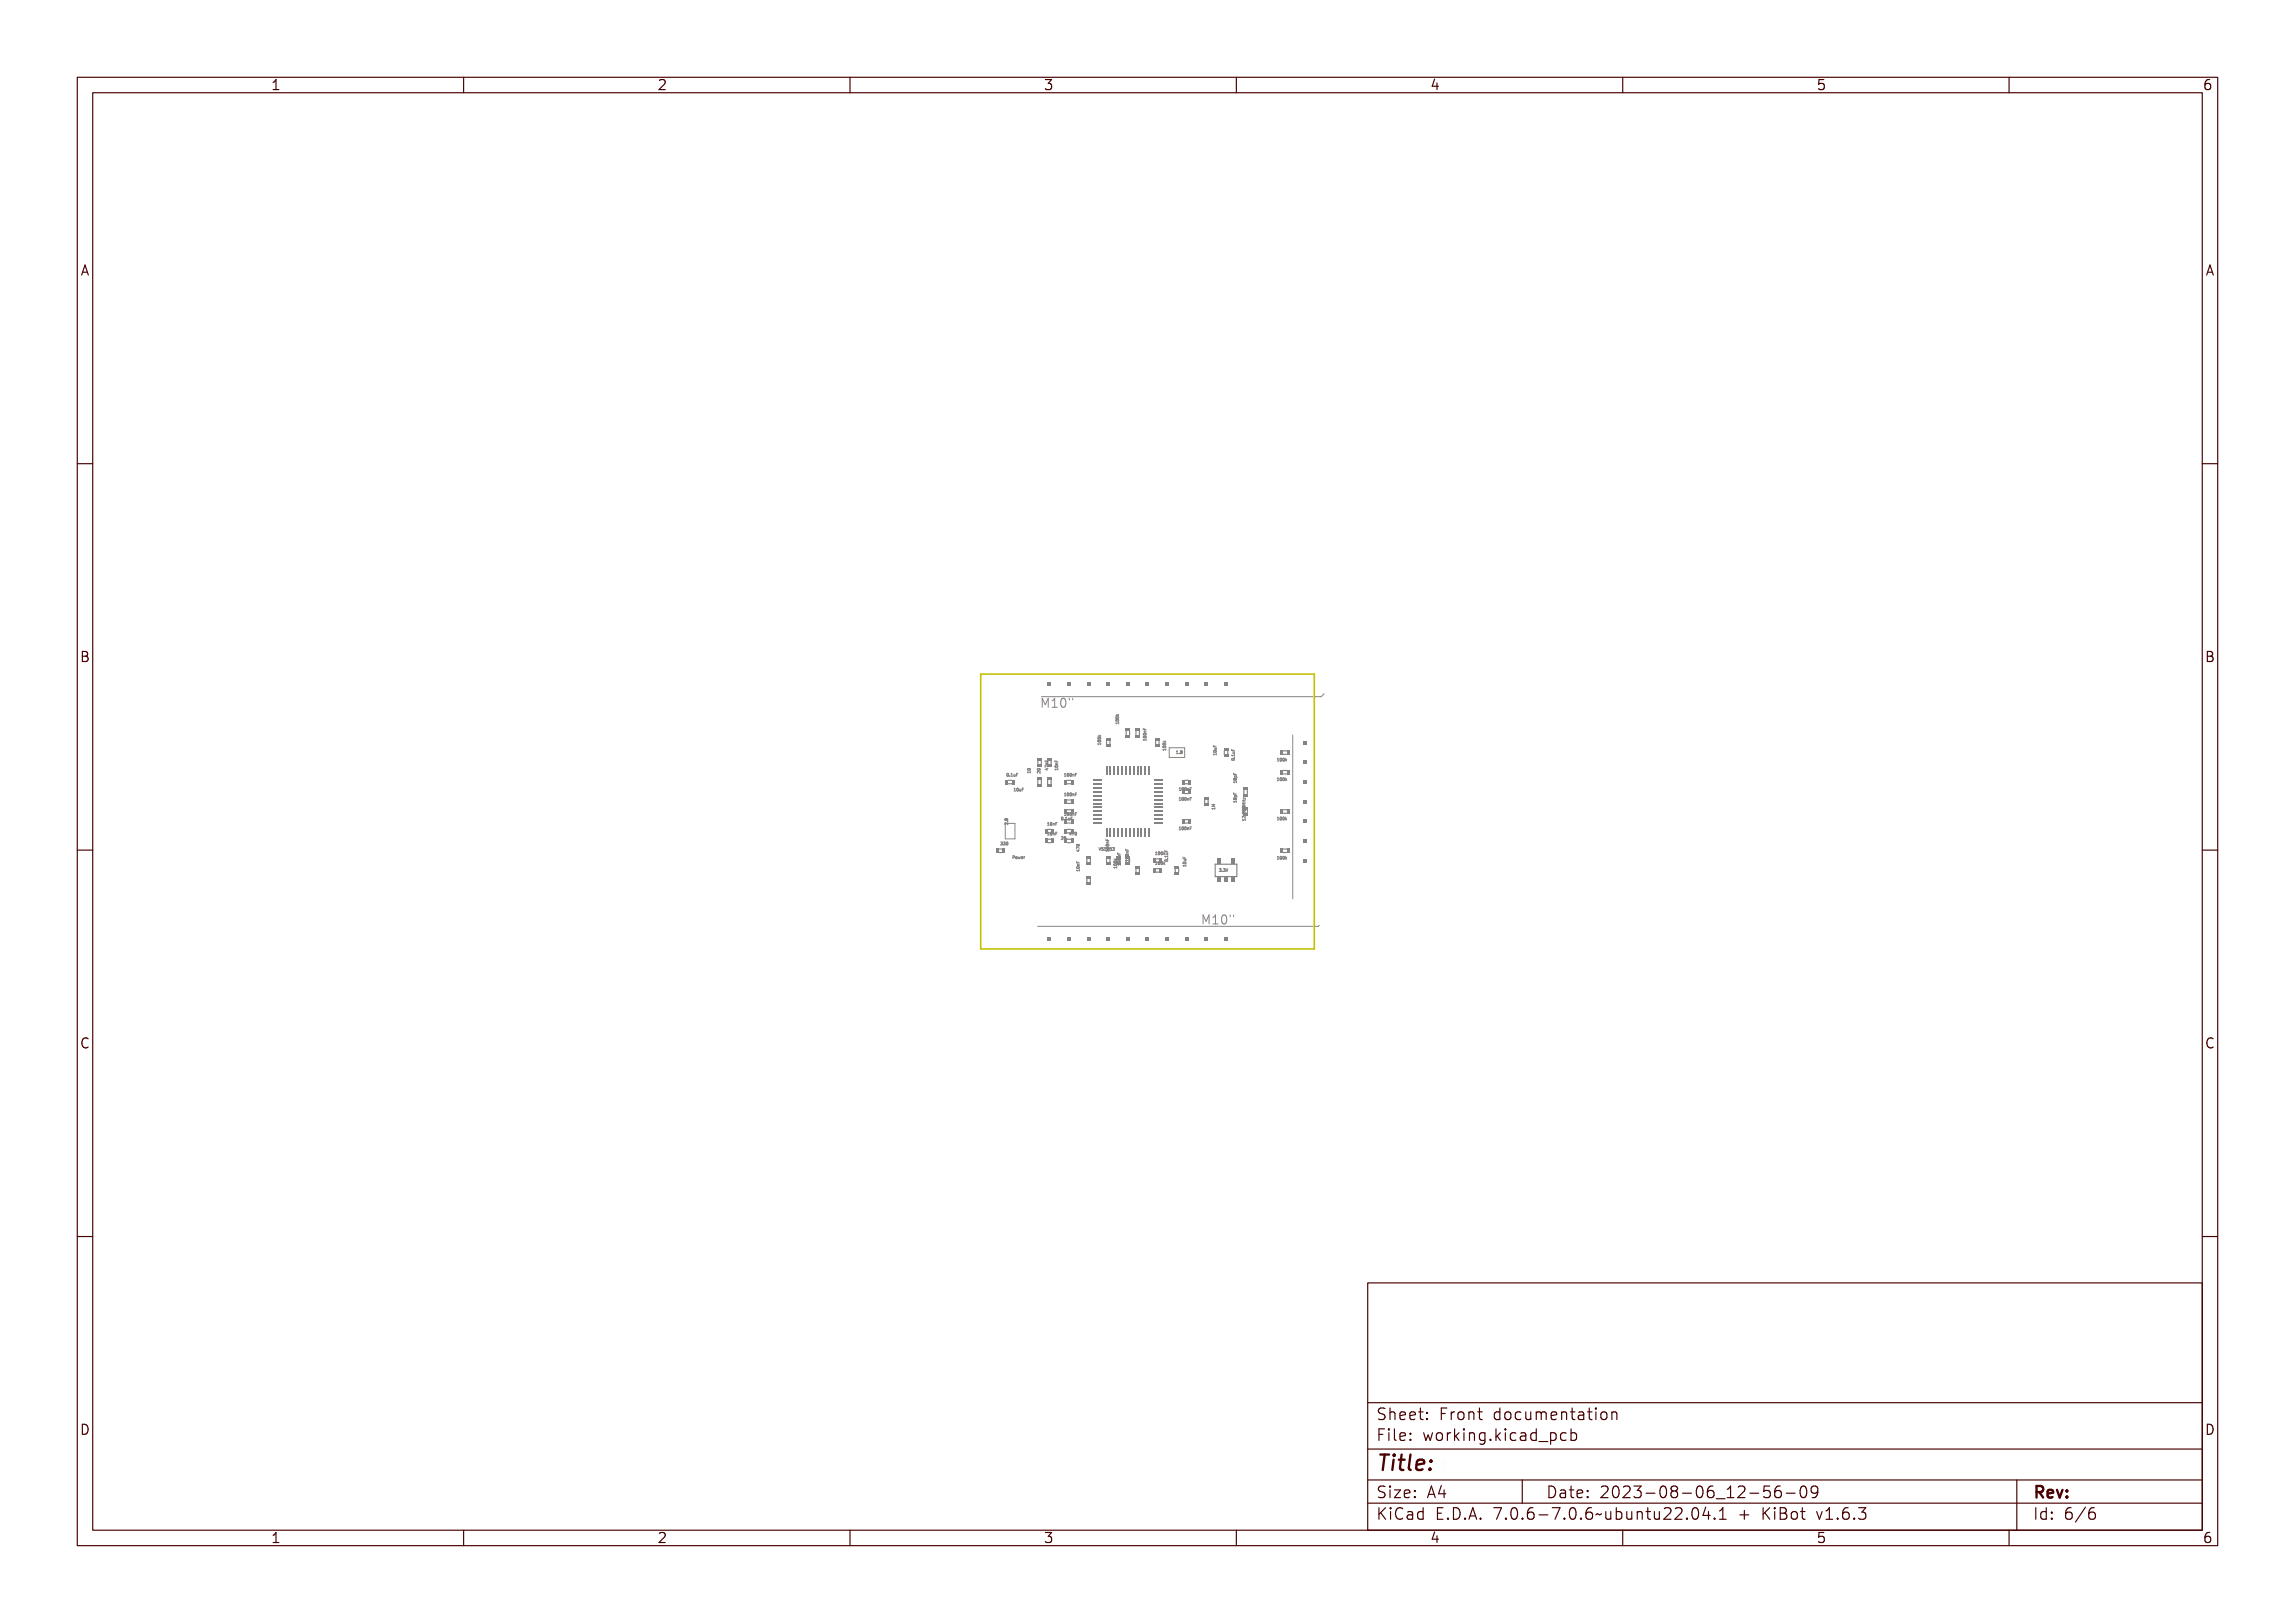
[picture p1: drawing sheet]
<svg xmlns="http://www.w3.org/2000/svg" width="297mm" height="210mm" viewBox="0 0 297 210" stroke-linecap="round" stroke-linejoin="round" font-family="sans-serif">
<defs><g id="words">
<text font-size="2.7" fill="#480000" x="178" y="190.3">Title:</text>
<g font-size="2" fill="#480000">
<text x="178" y="183.7">Sheet: Front documentation</text>
<text x="178" y="186.5">File: working.kicad_pcb</text>
<text x="178" y="193.9">Size: A4</text>
<text x="178" y="196.6">KiCad E.D.A. 7.0.6-7.0.6~ubuntu22.04.1 + KiBot v1.6.3</text>
<text x="200" y="193.9">Date: 2023-08-06_12-56-09</text>
<text x="263" y="196.6">Id: 6/6</text>
<text x="263" y="193.9">Rev:</text>
</g>
<g font-size="1.7" fill="#480000">
<text x="35" y="11.7">1</text>
<text x="85" y="11.7">2</text>
<text x="135" y="11.7">3</text>
<text x="185" y="11.7">4</text>
<text x="235" y="11.7">5</text>
<text x="285" y="11.7">6</text>
<text x="10.5" y="35.7">A</text>
<text x="285.5" y="35.7">A</text>
<text x="10.5" y="85.6">B</text>
<text x="285.5" y="85.6">B</text>
<text x="10.5" y="135.7">C</text>
<text x="285.5" y="135.7">C</text>
<text x="10.5" y="185.6">D</text>
<text x="285.5" y="185.6">D</text>
<text x="35" y="199.7">1</text>
<text x="85" y="199.7">2</text>
<text x="135" y="199.7">3</text>
<text x="185" y="199.7">4</text>
<text x="235" y="199.7">5</text>
<text x="285" y="199.7">6</text>
</g>
<g font-size="1.6" fill="#848484">
<text x="134.5" y="91.7">M10&quot;</text>
<text x="156.2" y="119.5">M10&quot;</text>
</g>
<g font-size=".5" fill="#848484">
<text x="144.8" y="93.8" transform="rotate(-90 144.8 93.8)">100k</text>
<text x="148.4" y="95.9" transform="rotate(-90 148.4 95.9)">100nF</text>
<text x="130.3" y="100.4">0.1uF</text>
<text x="133.4" y="100.1" transform="rotate(-90 133.4 100.1)">10</text>
<text x="134.7" y="100.1" transform="rotate(-90 134.7 100.1)">20</text>
<text x="135.7" y="99.7" transform="rotate(-90 135.7 99.7)">47nF</text>
<text x="136.9" y="99.7" transform="rotate(-90 136.9 99.7)">10nF</text>
<text x="137.9" y="100.4">100nF</text>
<text x="150.9" y="97.2" transform="rotate(-90 150.9 97.2)">100k</text>
<text x="152.2" y="97.5">1.8</text>
<text x="157.5" y="97.8" transform="rotate(-90 157.5 97.8)">10uF</text>
<text x="159.8" y="98.5" transform="rotate(-90 159.8 98.5)">0.1uF</text>
<text x="160.1" y="101.4" transform="rotate(-90 160.1 101.4)">18pF</text>
<text x="165.2" y="98.5">100k</text>
<text x="165.2" y="101.1">100k</text>
<text x="130.5" y="106.8" transform="rotate(-90 130.5 106.8)">2.8</text>
<text x="131.1" y="102.4">10uF</text>
<text x="135.7" y="106.8">10nF</text>
<text x="137.3" y="106.1">0.1uF</text>
<text x="137.9" y="103">100nF</text>
<text x="137.9" y="105.5">100nF</text>
<text x="152.5" y="107.4">100nF</text>
<text x="152.5" y="103.6">100nF</text>
<text x="152.5" y="102.3">100nF</text>
<text x="157.3" y="104.8" transform="rotate(-90 157.3 104.8)">1M</text>
<text x="160.1" y="103.9" transform="rotate(-90 160.1 103.9)">18pF</text>
<text x="161.2" y="106.3" transform="rotate(-90 161.2 106.3)">12.288MHz</text>
<text x="165.2" y="106.1">100k</text>
<text x="129.6" y="109.3">330</text>
<text x="131" y="111.2">Power</text>
<text x="135.7" y="108">10nF</text>
<text x="137.3" y="108.7">20</text>
<text x="138.5" y="108">470</text>
<text x="139.7" y="112.8" transform="rotate(-90 139.7 112.8)">10nF</text>
<text x="139.7" y="110.3" transform="rotate(-90 139.7 110.3)">470</text>
<text x="142.2" y="110.1">VS1053</text>
<text x="143.5" y="110.3" transform="rotate(-90 143.5 110.3)">100nF</text>
<text x="146.1" y="111.5" transform="rotate(-90 146.1 111.5)">100nF</text>
<text x="149.7" y="110.6">100k</text>
<text x="149.7" y="111.9">100k</text>
<text x="151.2" y="111.5" transform="rotate(-90 151.2 111.5)">0.1uF</text>
<text x="153.5" y="112.2" transform="rotate(-90 153.5 112.2)">10uF</text>
<text x="157.7" y="112.8">3.3V</text>
<text x="165.2" y="111.2">100k</text>
</g>
</g></defs>
<g fill="none" stroke="#848484" stroke-width=".13">
<path d="M134.6 90.5h.2l.2 .6 .2-.6h.2v1.2h-.1v-1l-.2 .6h-.2l-.2-.6v1h-.1zM135.3 99.5h.3l.1 .1h-.1l-.1 .1zM135.3 99.2l.4 .1-.3-.1-.1 .2zM135.3 98.6l.1 .1h.1v-.1v.1l.2 .1h-.4zM135.4 99.6h.1v.1zM135.4 98.9h.3l-.3 .1 .3 .1h-.3zM135.7 90.6l.4-.1v1h.2v.2h-.6v-.2h.2v-.8h-.2zM136.6 99.5h.3v.2v-.1h-.3v.1zM136.6 98.6v.1h.1l.1-.1v.1l.1 .1h-.3zM136.6 99.2a.17 .17 0 0 1 .2 0 .17 .17 0 0 1 .1 .2h-.3zM136.6 90.7a.39 .39 0 0 1 .5-.1 .39 .39 0 0 1 .1 .5 .41 .41 0 0 1-.3 .6 .41 .41 0 0 1-.4-.6zM136.6 99.3h.3h-.2z"/>
<path d="M136.7 98.9h.2l-.2 .1 .2 .1h-.2zM136.8 90.7l.1-.1a.62 .62 0 0 1 0 1 .62 .62 0 0 1-.1-.9zM137.6 90.5h.1v.5h-.1zM137.9 90.5h.1v.5h-.1zM138.8 90.4v.2M142.1 95.3h.4M142.1 95.5v.1M142.1 95.8v.1M142.1 95.9v.1M142.1 95.6h.1M142.1 96h.3h.1v.2l-.4-.1v.1zM142.1 95.7a.18 .18 0 0 1 .2 0 .18 .18 0 0 1 .1 .2h-.3z"/>
<path d="M142.1 95.4a.18 .18 0 0 1 .2 0 .18 .18 0 0 1 .1 .2h-.3zM142.1 95.8h.1M142.1 95.8h.3M142.1 96h.3M142.1 95.5h.1M142.1 95.5h.3M142.1 95.6h.3M142.1 95.8h.3h-.2zM142.1 95.5h.3h-.2zM142.2 95.1l.1 .1 .2-.2-.2 .2 .2 .1h-.4l.2-.1zM142.2 95.1l.1 .2M142.4 95.8h.1"/>
<path d="M142.4 95.5h.1M142.4 95.5v.1M142.4 95.8v.1M142.4 95.9v.1M142.4 95.6h.1M142.5 96.1v.3M142.5 96.3h-.4l.1 .1M142.5 95.1l-.2 .1M144.5 93.6h.3v-.1v.2v-.1h-.3v.1zM144.5 93.3a.17 .17 0 0 1 .2-.1 .17 .17 0 0 1 .1 .2h-.3zM144.5 93a.17 .17 0 0 1 .2-.1 .17 .17 0 0 1 .1 .2h-.3zM144.5 93.3h.3l-.2 .1z"/>
<path d="M144.5 93h.3l-.2 .1zM144.5 92.6l.1 .1 .2-.1-.1 .1 .1 .1h-.4h.3zM148 94.2v.2M148 95.7h.3h.1v.2l-.1-.1h-.2l-.1 .1zM148 94.5l.1 .1h.1v-.1v.1l.2 .1h-.4zM148 95.4a.17 .17 0 0 1 .2-.1 .17 .17 0 0 1 .1 .3h-.2zM148 95.1a.17 .17 0 0 1 .2-.1 .17 .17 0 0 1 .1 .3h-.2zM148.1 95.4l.2 .1h-.2zM148.1 95.1l.2 .1h-.2zM148.1 94.8h.3l-.3 .1 .3 .1h-.3zM150.6 97h.3v-.1v.2v-.1h-.3v.1zM150.6 96.7a.17 .17 0 0 1 .2-.1 .17 .17 0 0 1 .1 .2h-.3z"/>
<path d="M150.6 96.4a.17 .17 0 0 1 .2-.1 .17 .17 0 0 1 .1 .2h-.3zM150.6 96.7h.3l-.2 .1zM150.6 96.4h.3l-.2 .1zM150.6 96l.1 .1 .2-.1-.1 .2h.1h-.4h.3zM152.2 97.2l.2-.1v.4h-.2h.1v-.3zM152.6 97.4l.1 .1zM152.8 97.2h.2v.1a.1 .1 0 0 1 0 .2 .1 .1 0 0 1-.2 0 .11 .11 0 0 1 .1-.2zM157.1 97.6h.3l.1-.1v.2l-.1-.1h-.3v.1zM157.1 96.6v.2h.1l.1-.2v.2h.2h-.4zM157.1 97.3a.17 .17 0 0 1 .2-.1 .17 .17 0 0 1 .1 .2h-.3zM157.1 97.3h.3l-.2 .1zM157.2 96.9h.3v.2h-.3l.2-.1z"/>
<path d="M159.4 97.7h.4v-.1v.2v-.1h-.3v.1zM159.4 97l.1 .2h.1v-.2v.2h.2h-.4zM159.4 98.3a.17 .17 0 0 1 .3-.1 .17 .17 0 0 1 .1 .2h-.3zM159.5 98.3h.3l-.2 .1zM159.5 97.3h.3v.2h-.3l.3-.1zM159.7 98h.1zM165.3 98.2h.1v.3h.1h-.2v-.3zM165.6 98.2a.16 .16 0 0 1 .2 .2 .16 .16 0 0 1-.2 .1zM165.6 98.2l.1 .1v.2zM165.9 98.2a.16 .16 0 0 1 .2 .2 .16 .16 0 0 1-.2 .1zM165.9 98.2l.1 .1v.2zM166.2 98.2v.2l.2-.1-.1 .1 .1 .1-.2-.1v.1z"/>
<path d="M167.3 95.1v21.2M171.4 89.8l-.4 .3h-36.2M129.7 109h.2l-.1 .1a.11 .11 0 0 1 0 .2 .11 .11 0 0 1-.1 0l.1-.1-.1-.1 .1-.1zM130 109h.2l-.1 .1a.11 .11 0 0 1 0 .2 .11 .11 0 0 1-.1 0l.1-.1-.1-.1 .1-.1zM130.1 106.6l.1-.1 .2 .2 .1-.2v.2l-.3-.1-.1 .1zM130.1 106h.2a.1 .1 0 0 1 .1 0 .1 .1 0 0 1 0 .1 .1 .1 0 0 1-.1 0h-.2zM130.3 109a.16 .16 0 0 1 .2 .1 .16 .16 0 0 1-.2 .2zM130.4 109v.1v.2zM130.4 100.1a.16 .16 0 0 1 .2 .1 .16 .16 0 0 1-.2 .2zM130.4 106.3l.1 .1zM130.4 100.1l.1 .1v.2zM130.7 100.4h.1z"/>
<path d="M131 100.1h.1v.3h.1h-.2v-.3zM131 110.8h.1a.12 .12 0 0 1 .1 .1 .12 .12 0 0 1-.1 .1l-.1 .2zM131.1 110.8l.1 .1v.1h-.1zM131.2 102.1l.1-.1v.4h.1h-.2h.1v-.3zM131.3 100.2v.2l.2-.2v.2h-.2zM131.5 102.1v-.1a.16 .16 0 0 1 .2 .2 .16 .16 0 0 1-.2 .2zM131.5 102.1l.1 .1v.2zM131.6 100.1h.2h-.2v.1h.2l-.2 .1v.1zM131.6 110.9l.1 .2v-.1l.1 .1 .1-.2-.1 .3-.1-.2-.1 .2zM131.8 102.1l.1 .3 .1-.3v.3h-.2zM131.9 110.9h.2v.1h-.1l.1 .2a.15 .15 0 0 1-.2-.1 .15 .15 0 0 1 0-.2zM132 110.9l.1 .1z"/>
<path d="M132.1 102h.2l-.2 .1v.1h.2h-.2v.2zM132.3 110.9h.2l-.2 .1v.2zM135.6 108.1h.2M135.6 106.8h.2M135.6 107.8h.1M135.6 106.5h.1M135.7 107.7h.2v.3h-.2h.1v-.3zM135.7 106.4h.2v.3v.1h-.2l.1-.1v-.2zM136 107.7h.1a.16 .16 0 0 1 .1 .2 .16 .16 0 0 1-.2 .1zM136 106.5l.1-.1a.16 .16 0 0 1 .1 .2 .16 .16 0 0 1-.2 .1zM136.1 107.7l.1 .1-.1 .2zM136.1 106.5h.1l-.1 .2z"/>
<path d="M136.3 107.8h.2v.2l-.1-.2-.1 .2zM136.3 106.5h.2v.3l-.1-.3-.1 .3zM136.6 107.7h.3h-.2v.1h.1l-.1 .1v.1zM136.6 106.4h.3l-.2 .1v.1h.1h-.1v.2zM137.3 105.8h.1a.16 .16 0 0 1 .1 .2 .16 .16 0 0 1-.2 .1zM137.4 105.8l.1 .1-.1 .2zM137.7 106.1h.1M137.7 100.4h.3M137.7 103h.3M137.7 105.5h.3M137.8 100.1l-.1 .1M137.8 102.7h-.1"/>
<path d="M137.8 105.2l-.1 .1M137.9 105.8h.1v.3h.1h-.2h.1v-.3zM138 100.1h.1v.3h.1h-.2h.1v-.3zM138 102.6h.1v.3l.1 .1h-.2l.1-.1v-.3zM138 105.2l.1-.1v.4h.1h-.2h.1v-.3zM138.2 105.9l.1 .2 .1-.2v.2h-.2zM138.3 100.1a.16 .16 0 0 1 .2 .1 .16 .16 0 0 1-.2 .2zM138.3 102.6a.16 .16 0 0 1 .2 .2 .16 .16 0 0 1-.2 .1zM138.3 105.2v-.1a.16 .16 0 0 1 .2 .2 .16 .16 0 0 1-.2 .2zM138.3 100.1l.1 .1v.2zM138.3 102.6l.1 .1v.2zM138.3 105.2l.1 .1v.2z"/>
<path d="M138.5 105.8h.2h-.1v.1h.1l-.1 .1v.1zM138.6 100.1a.16 .16 0 0 1 .2 .1 .16 .16 0 0 1-.2 .2zM138.6 102.6a.16 .16 0 0 1 .2 .2 .16 .16 0 0 1-.2 .1zM138.6 105.2v-.1a.16 .16 0 0 1 .2 .2 .16 .16 0 0 1-.2 .2zM138.6 100.1l.1 .1v.2zM138.6 102.6l.1 .1v.2zM138.6 105.2l.1 .1v.2zM138.7 107.7l.1 .2-.1 .1h-.2zM138.7 107.7v.2h-.1zM138.9 107.7h.2l-.1 .3v-.3zM138.9 100.2h.2v.2l-.1-.2-.1 .2zM138.9 102.7h.2v.3l-.1-.3-.1 .3z"/>
<path d="M138.9 105.2l.2 .1v.2l-.1-.2-.1 .2zM139.2 100.1h.2h-.2v.1h.2l-.2 .1v.1zM139.2 102.6h.2h-.2v.1h.2l-.2 .1v.2zM139.2 105.1h.2l-.2 .1v.1h.2h-.2v.2zM139.2 107.7a.16 .16 0 0 1 .2 .2 .16 .16 0 0 1-.2 .1zM139.2 107.7l.1 .1v.2zM139.4 110h.2l.1 .1h-.1v.2zM139.4 109.7l.3 .2-.3-.1v.1zM139.4 112.6h.3v-.1v.2h-.3v.1zM139.4 111.6v.2h.1l.1-.1v.1l.1 .1h-.3zM139.4 109.5a.17 .17 0 0 1 .2-.1 .17 .17 0 0 1 .1 .2h-.3zM139.4 112.3a.17 .17 0 0 1 .2-.1 .17 .17 0 0 1 .1 .3h-.3z"/>
<path d="M139.4 109.5h.3l-.2 .1zM139.4 112.3l.3 .1h-.2zM139.4 110.1h.2v.1zM139.5 112h.2l-.2 .1 .2 .1h-.2zM142.2 109.7l.1 .3 .1-.3-.1 .4zM142.5 109.7h.2l-.2 .1a.13 .13 0 0 1 .2 .1 .13 .13 0 0 1 0 .2 .13 .13 0 0 1-.2-.1h.2l-.2-.1zM142.8 109.7h.1v.3l.1 .1h-.2l.1-.1v-.2zM143.1 109.8l.1-.1a.16 .16 0 0 1 .1 .2 .16 .16 0 0 1-.2 .1zM143.1 108.6v.2M143.2 109.8h.1l-.1 .3zM143.2 110.1h.3v-.1v.2v-.1h-.3v.1zM143.2 108.8v.2h.1l.1-.2v.2h.1h-.3z"/>
<path d="M143.2 109.8a.17 .17 0 0 1 .2-.1 .17 .17 0 0 1 .1 .2h-.3zM143.2 109.5a.17 .17 0 0 1 .2-.1 .17 .17 0 0 1 .1 .2h-.3zM143.2 109.8h.3l-.2 .1zM143.2 109.5h.3l-.2 .1zM143.3 109.1h.2l-.2 .1 .2 .1h-.2zM143.4 109.7h.2l-.2 .2a.12 .12 0 0 1 .2 0 .12 .12 0 0 1-.1 .2 .12 .12 0 0 1-.1-.1h.2l-.2-.1zM143.7 109.7h.2l-.1 .2a.11 .11 0 0 1 .1 .2 .11 .11 0 0 1-.2-.1h.2l-.2-.1 .2-.1zM144 109.7h.2l-.1 .1 .1 .2h-.2M144.1 111.3h.4M144.2 111.5v.1M144.2 111.8v.1M144.2 111.9h.1"/>
<path d="M144.2 111.6h.1M144.2 111.6h.3M144.2 111.8h.1M144.2 111.8h.3M144.2 111.9h.3M144.2 111.5h.1M144.2 111.5h.3M144.2 112.2h.3h.1v.2l-.1-.1h-.3v.1zM144.2 111.9a.17 .17 0 0 1 .2 0 .17 .17 0 0 1 .1 .2h-.3zM144.2 111.6a.17 .17 0 0 1 .2 0 .17 .17 0 0 1 .1 .2h-.3zM144.2 112h.3h-.2zM144.2 111.7h.3h-.2z"/>
<path d="M144.3 111.1l.1 .2M144.3 111.3l.1 .1 .2-.2-.2 .2 .2 .1h-.4l.2-.1zM144.5 111.8h.1M144.5 111.5h.1M144.5 111.6h.1M144.5 111.5v.1M144.5 111.8v.1M144.5 111.9h.1M144.5 112.1v.2M144.5 112.2h-.4l.2 .1M144.5 111.1l-.1 .1M144.6 110.3v.2h.4"/>
<path d="M144.6 111.1a.18 .18 0 0 1 .3-.1 .18 .18 0 0 1 .1 .2 .18 .18 0 0 1-.3 .1 .18 .18 0 0 1-.1-.2zM144.6 111.4a.18 .18 0 0 1 .3 0 .18 .18 0 0 1 .1 .1v.1a.18 .18 0 0 1-.3 0 .18 .18 0 0 1-.1-.2zM144.6 111.6h.4v-.1v.2v-.1h-.3v.1zM144.6 110.3l.1 .2h.1v-.2v.2h.2h-.4zM144.6 111.3a.18 .18 0 0 1 .3-.1 .18 .18 0 0 1 .1 .2h-.3zM144.6 111a.18 .18 0 0 1 .3-.1 .18 .18 0 0 1 .1 .2h-.3zM144.7 111.3h.3l-.2 .1zM144.7 111h.3l-.2 .1zM144.7 110.9h.3M144.8 110.6h.2l-.2 .1 .2 .1h-.3zM144.8 110.4v.1M145 111.7v.3"/>
<path d="M145 111.9h-.4l.1 .1M145 110.7h-.2v.2M145.7 109.8v.2M145.7 111.4h.3l.1-.1v.2l-.1-.1h-.2l-.1 .1zM145.7 110.1l.1 .1h.1v-.1v.1l.2 .1h-.4zM145.7 111a.17 .17 0 0 1 .3 0 .17 .17 0 0 1 0 .2h-.2zM145.7 110.7a.17 .17 0 0 1 .3 0 .17 .17 0 0 1 0 .2h-.2zM145.8 111.1h.3l-.3 .1zM145.8 110.8h.3l-.3 .1zM145.8 110.4h.3l-.2 .1 .2 .1h-.3zM149.5 110.6h.2M149.5 111.9h.2"/>
<path d="M149.6 110.3h-.1M149.6 111.6h-.1M149.7 110.2h.1v.3l.1 .1h-.2l.1-.1v-.2zM149.7 111.5h.1v.3l.1 .1h-.2l.1-.1v-.3zM150 110.3l.1-.1a.16 .16 0 0 1 .1 .2 .16 .16 0 0 1-.2 .1zM150 111.5h.1a.16 .16 0 0 1 .1 .2 .16 .16 0 0 1-.2 .1zM150.1 110.3h.1l-.1 .3zM150.1 111.5l.1 .1-.1 .2zM150.3 110.3v-.1a.16 .16 0 0 1 .2 .2 .16 .16 0 0 1-.2 .1zM150.3 111.5a.16 .16 0 0 1 .2 .2 .16 .16 0 0 1-.2 .1zM150.4 110.3h.1l-.1 .3zM150.4 111.5l.1 .1-.1 .2z"/>
<path d="M150.6 110.2l.1 .2 .1-.1-.1 .1 .1 .2-.1-.2-.1 .2zM150.6 111.5l.1 .2 .1-.1-.1 .1 .1 .2-.1-.2-.1 .2zM150.8 110.8h.3l.1-.1v.2l-.1-.1h-.3v.1zM150.8 110.1v.1h.2v-.1v.1l.2 .1h-.4zM150.8 111.3a.17 .17 0 0 1 .2 0 .17 .17 0 0 1 .1 .2h-.3zM150.8 111.4h.3l-.2 .1zM150.9 110.4h.3v.2h-.3l.2-.1zM151.1 111.1h.1zM152.6 107.1h.1v.3h.1h-.2v-.3zM152.6 103.3l.1-.1v.4h.1h-.2v-.3zM152.6 102h.1v.3h.1h-.2v-.3zM152.9 107.1a.16 .16 0 0 1 .2 .1 .16 .16 0 0 1-.2 .2z"/>
<path d="M152.9 103.3v-.1a.16 .16 0 0 1 .2 .2 .16 .16 0 0 1-.2 .2zM152.9 102a.16 .16 0 0 1 .2 .2 .16 .16 0 0 1-.2 .1zM152.9 107.1l.1 .1v.2zM152.9 103.3l.1 .1v.2zM152.9 102l.1 .1v.2zM153.2 112h.3v.1h-.3v.1zM153.2 111v.2h.1v-.1v.1l.2 .1h-.3zM153.2 107.1a.16 .16 0 0 1 .2 .1 .16 .16 0 0 1-.2 .2zM153.2 103.3v-.1a.16 .16 0 0 1 .2 .2 .16 .16 0 0 1-.2 .2zM153.2 102a.16 .16 0 0 1 .2 .2 .16 .16 0 0 1-.2 .1zM153.2 111.7a.17 .17 0 0 1 .2-.1 .17 .17 0 0 1 .1 .3h-.3zM153.2 111.7l.3 .1h-.2z"/>
<path d="M153.2 107.1l.1 .1v.2zM153.2 103.3l.1 .1v.2zM153.2 102l.1 .1v.2zM153.2 111.4h.3v.1l-.3 .1 .3-.1zM153.5 107.1l.1 .1 .1 .2-.1-.2-.1 .2zM153.5 103.3l.1 .1 .1 .2-.1-.2-.1 .2zM153.5 102.1h.1l.1 .2-.1-.2-.1 .2zM153.8 107.1h.2h-.2v.1h.2h-.2v.2zM153.8 103.2h.2l-.2 .1v.1h.2h-.2v.2zM153.8 102h.2h-.2v.1h.2l-.2 .1v.1zM154 107h.2M154 103.2h.2"/>
<path d="M154 101.9h.2M156.1 119.2l-.4-.8v1.2M156.3 118.4h.2l.2 .6 .2-.6h.2v1.1h-.2v-1l-.2 .6h-.1l-.2-.6v1h-.1zM157.3 118.4h.4v1h.3v.1h-.7v-.1h.3v-.9l-.3 .1zM157.8 112.5h.1v.1a.11 .11 0 0 1 0 .2 .11 .11 0 0 1-.2 0l.2-.1-.1-.1 .1-.1zM158.1 112.7l.1 .1zM158.3 118.5a.39 .39 0 0 1 .5-.1 .39 .39 0 0 1 .1 .5 .41 .41 0 0 1-.4 .6 .41 .41 0 0 1-.3-.6zM158.4 112.5h.1v.1a.11 .11 0 0 1 0 .2 .11 .11 0 0 1-.2 0l.2-.1-.1-.1 .1-.1zM158.4 118.5h.1a.62 .62 0 0 1 0 .9 .62 .62 0 0 1-.1-.9zM158.6 112.5l.2 .3 .1-.3-.1 .3zM159.3 118.4h.1v.4h-.1zM159.5 118.4h.2v.4h-.2z"/>
<path d="M159.7 103.7h.3h.1v.2l-.1-.1h-.3v.1zM159.7 102.8v.1h.1l.1-.1v.1l.2 .1h-.4zM159.7 101.2h.3l.1-.1v.2l-.1-.1h-.3v.1zM159.7 100.2v.2h.1l.1-.2v.2h.2h-.4zM159.7 103.4h.2a.1 .1 0 0 1 .1 0 .1 .1 0 0 1 0 .2 .1 .1 0 0 1-.1-.1l-.2 .1zM159.7 100.9h.2a.1 .1 0 0 1 .1 0 .1 .1 0 0 1 0 .1 .1 .1 0 0 1-.1 0h-.2zM159.8 103.1a.13 .13 0 0 1 .2 0 .13 .13 0 0 1 0 .1l.2 .1h-.4zM159.8 100.5a.13 .13 0 0 1 .2 0 .13 .13 0 0 1 0 .2h.2h-.4zM160.8 106.1h.4v-.1v.2v-.1h-.3v.1zM160.8 104.2h.4h-.3l.2 .1-.2 .1 .3 .1h-.4l.2-.2zM160.8 103.9h.4l-.2 .1v.1h.2h-.4h.2v-.1zM160.9 105.8l.1-.1 .2 .2v-.2v.2l-.3-.1v.1z"/>
<path d="M160.9 105.2l.1-.1 .2 .2v-.2v.2l-.3-.1v.1zM160.9 104.8l.1 .1a.11 .11 0 0 1 .2-.1 .1 .1 0 0 1 0 .2 .1 .1 0 0 1-.2 0h-.1zM160.9 104.5l.1 .1a.11 .11 0 0 1 .2-.1 .1 .1 0 0 1 0 .2 .1 .1 0 0 1-.2 0h-.1zM160.9 103.6l.3 .2v-.2v.2l-.2-.1-.1 .1zM161.1 105.5l.1 .1zM161.2 103.2v.2l-.3-.2v.2M165.3 100.7h.1v.3l.1 .1h-.2v-.1v-.3zM165.3 110.9h.1v.3h.1h-.2v-.3zM165.3 105.8h.1v.3h.1h-.2v-.3zM165.6 100.7a.16 .16 0 0 1 .2 .2 .16 .16 0 0 1-.2 .1zM165.6 110.9a.16 .16 0 0 1 .2 .2 .16 .16 0 0 1-.2 .1zM165.6 105.8a.16 .16 0 0 1 .2 .2 .16 .16 0 0 1-.2 .1z"/>
<path d="M165.6 100.7l.1 .1v.2zM165.6 110.9l.1 .1v.2zM165.6 105.8l.1 .1v.2zM165.9 100.7a.16 .16 0 0 1 .2 .2 .16 .16 0 0 1-.2 .1zM165.9 110.9a.16 .16 0 0 1 .2 .2 .16 .16 0 0 1-.2 .1zM165.9 105.8a.16 .16 0 0 1 .2 .2 .16 .16 0 0 1-.2 .1zM165.9 100.7l.1 .1v.2zM165.9 110.9l.1 .1v.2zM165.9 105.8l.1 .1v.2zM166.2 100.7v.2l.2-.1-.1 .1 .1 .2-.2-.2v.2zM166.2 110.9v.2l.2-.1-.1 .1 .1 .1-.2-.1v.1zM166.2 105.8v.2l.2-.1-.1 .1 .1 .1-.2-.1v.1z"/>
<path d="M170.7 119.7l-.1 .2h-36.3"/>
<circle cx="136.8" cy="99.3" r=".03"/>
<circle cx="136.9" cy="91.1" r=".1"/>
<circle cx="142.3" cy="95.8" r=".03"/>
<circle cx="142.3" cy="95.5" r=".03"/>
<circle cx="144.6" cy="93.3" r=".03"/>
<circle cx="144.6" cy="93" r=".03"/>
<circle cx="148.2" cy="95.2" r=".03"/>
<circle cx="148.2" cy="95.5" r=".03"/>
<circle cx="150.7" cy="96.7" r=".03"/>
<circle cx="150.7" cy="96.4" r=".03"/>
<circle cx="152.9" cy="97.2" r=".06"/>
<circle cx="152.9" cy="97.4" r=".07"/>
<circle cx="157.3" cy="97.3" r=".03"/>
<circle cx="159.6" cy="98.3" r=".03"/>
<circle cx="165.7" cy="98.3" r=".03"/>
<circle cx="166" cy="98.3" r=".03"/>
<circle cx="130.2" cy="106" r=".06"/>
<circle cx="130.4" cy="106" r=".07"/>
<circle cx="130.4" cy="109.1" r=".03"/>
<circle cx="130.5" cy="100.2" r=".03"/>
<circle cx="131.4" cy="111" r=".14"/>
<circle cx="131.4" cy="111" r=".1"/>
<circle cx="131.6" cy="102.2" r=".03"/>
<circle cx="136.1" cy="106.6" r=".03"/>
<circle cx="136.1" cy="107.9" r=".03"/>
<circle cx="137.4" cy="106" r=".03"/>
<circle cx="138.4" cy="100.2" r=".03"/>
<circle cx="138.4" cy="102.8" r=".03"/>
<circle cx="138.4" cy="105.3" r=".03"/>
<circle cx="138.7" cy="100.2" r=".03"/>
<circle cx="138.7" cy="102.8" r=".03"/>
<circle cx="138.7" cy="105.3" r=".03"/>
<circle cx="139.3" cy="107.9" r=".03"/>
<circle cx="139.6" cy="112.4" r=".03"/>
<circle cx="139.6" cy="109.5" r=".03"/>
<circle cx="143.2" cy="109.9" r=".03"/>
<circle cx="143.4" cy="109.8" r=".03"/>
<circle cx="143.4" cy="109.5" r=".03"/>
<circle cx="144.4" cy="112" r=".03"/>
<circle cx="144.4" cy="111.7" r=".03"/>
<circle cx="144.8" cy="111.3" r=".03"/>
<circle cx="144.8" cy="111" r=".03"/>
<circle cx="145.9" cy="111.1" r=".03"/>
<circle cx="145.9" cy="110.8" r=".03"/>
<circle cx="150.1" cy="110.4" r=".03"/>
<circle cx="150.1" cy="111.7" r=".03"/>
<circle cx="150.4" cy="110.4" r=".03"/>
<circle cx="150.4" cy="111.7" r=".03"/>
<circle cx="151" cy="111.4" r=".03"/>
<circle cx="153" cy="102.2" r=".03"/>
<circle cx="153" cy="103.4" r=".03"/>
<circle cx="153" cy="107.2" r=".03"/>
<circle cx="153.3" cy="102.2" r=".03"/>
<circle cx="153.3" cy="107.2" r=".03"/>
<circle cx="153.3" cy="103.4" r=".03"/>
<circle cx="153.3" cy="111.8" r=".03"/>
<circle cx="158.5" cy="118.9" r=".1"/>
<circle cx="159.8" cy="100.9" r=".06"/>
<circle cx="159.8" cy="103.5" r=".06"/>
<circle cx="159.9" cy="100.7" r=".09"/>
<circle cx="159.9" cy="103.2" r=".09"/>
<circle cx="160" cy="103.5" r=".07"/>
<circle cx="160" cy="100.9" r=".07"/>
<circle cx="160.9" cy="104.9" r=".06"/>
<circle cx="160.9" cy="104.6" r=".06"/>
<circle cx="161.1" cy="104.6" r=".07"/>
<circle cx="161.1" cy="104.9" r=".07"/>
<circle cx="165.7" cy="106" r=".03"/>
<circle cx="165.7" cy="100.9" r=".03"/>
<circle cx="165.7" cy="111" r=".03"/>
<circle cx="166" cy="106" r=".03"/>
<circle cx="166" cy="100.9" r=".03"/>
<circle cx="166" cy="111" r=".03"/>
</g>
<path d="M138.1 109h.5M138.1 108.6h.5" fill="none" stroke="#848484" stroke-width=".15"/>
<g fill="#848484">
<path d="M138.6 108.5h.3v.6h-.3z" fill-rule="evenodd"/>
<path d="M137.8 108.5h.3v.6h-.3z" fill-rule="evenodd"/>
</g>
<path d="M147 112.4v.5M147.5 112.4v.5" fill="none" stroke="#848484" stroke-width=".15"/>
<g fill="#848484">
<path d="M146.9 112.1h.6v.3h-.6z" fill-rule="evenodd"/>
<path d="M146.9 112.9h.6v.3h-.6z" fill-rule="evenodd"/>
</g>
<path d="M166 97.2h.5M166 97.6h.5" fill="none" stroke="#848484" stroke-width=".15"/>
<g fill="#848484">
<path d="M165.7 97.1h.3v.6h-.3z" fill-rule="evenodd"/>
<path d="M166.5 97.1h.3v.6h-.3z" fill-rule="evenodd"/>
</g>
<path d="M135.6 109h.4M135.6 108.6h.4" fill="none" stroke="#848484" stroke-width=".15"/>
<g fill="#848484">
<path d="M136.1 108.5h.3v.6h-.3z" fill-rule="evenodd"/>
<path d="M135.2 108.5h.3v.6h-.3z" fill-rule="evenodd"/>
</g>
<path d="M129.2 110.3h.5M129.2 109.9h.5" fill="none" stroke="#848484" stroke-width=".15"/>
<g fill="#848484">
<path d="M129.7 109.8h.3v.6h-.3z" fill-rule="evenodd"/>
<path d="M128.9 109.8h.3v.6h-.3z" fill-rule="evenodd"/>
</g>
<path d="M149.5 111.6h.5M149.5 111.1h.5" fill="none" stroke="#848484" stroke-width=".15"/>
<g fill="#848484">
<path d="M150 111h.3v.6h-.3z" fill-rule="evenodd"/>
<path d="M149.2 111h.3v.6h-.3z" fill-rule="evenodd"/>
</g>
<path d="M138.1 107.3h.5M138.1 107.8h.5" fill="none" stroke="#848484" stroke-width=".15"/>
<g fill="#848484">
<path d="M137.8 107.2h.3v.6h-.3z" fill-rule="evenodd"/>
<path d="M138.6 107.2h.3v.6h-.3z" fill-rule="evenodd"/>
</g>
<path d="M134.3 98.4v.5M134.8 98.4v.5" fill="none" stroke="#848484" stroke-width=".15"/>
<g fill="#848484">
<path d="M134.2 98.9h.6v.3h-.6z" fill-rule="evenodd"/>
<path d="M134.2 98.1h.6v.3h-.6z" fill-rule="evenodd"/>
</g>
<path d="M149.5 112.8h.5M149.5 112.4h.5" fill="none" stroke="#848484" stroke-width=".15"/>
<g fill="#848484">
<path d="M150 112.3h.3v.6h-.3z" fill-rule="evenodd"/>
<path d="M149.2 112.3h.3v.6h-.3z" fill-rule="evenodd"/>
<path d="M158.4 121.3h.5v.5h-.5z" fill-rule="evenodd"/>
<path d="M155.9 121.3h.5v.5h-.5z" fill-rule="evenodd"/>
<path d="M153.3 121.3h.5v.5h-.5z" fill-rule="evenodd"/>
<path d="M150.8 121.3h.5v.5h-.5z" fill-rule="evenodd"/>
<path d="M148.2 121.3h.6v.5h-.6z" fill-rule="evenodd"/>
<path d="M145.7 121.3h.5v.5h-.5z" fill-rule="evenodd"/>
<path d="M143.2 121.3h.5v.5h-.5z" fill-rule="evenodd"/>
<path d="M140.6 121.3h.5v.5h-.5z" fill-rule="evenodd"/>
<path d="M138.1 121.3h.5v.5h-.5z" fill-rule="evenodd"/>
<path d="M135.5 121.3h.6v.5h-.6z" fill-rule="evenodd"/>
</g>
<path d="M157.3 111.8h2.8v1.6h-2.8z" fill="none" stroke="#848484" stroke-width=".15"/>
<g fill="#848484">
<path d="M157.5 111.1h.5v.7h-.5z" fill-rule="evenodd"/>
<path d="M157.5 113.5h.5v.6h-.5z" fill-rule="evenodd"/>
<path d="M158.4 113.5h.5v.6h-.5z" fill-rule="evenodd"/>
<path d="M159.4 111.1h.5v.7h-.5z" fill-rule="evenodd"/>
<path d="M159.4 113.5h.5v.6h-.5z" fill-rule="evenodd"/>
</g>
<path d="M166 99.7h.5M166 100.1h.5" fill="none" stroke="#848484" stroke-width=".15"/>
<g fill="#848484">
<path d="M165.7 99.6h.3v.6h-.3z" fill-rule="evenodd"/>
<path d="M166.5 99.6h.3v.6h-.3z" fill-rule="evenodd"/>
</g>
<path d="M130.1 106.5h1.2v2h-1.2z" fill="none" stroke="#848484" stroke-width=".13"/>
<g fill="#848484">
<path d="M141.5 100.9h1v.2h-1z" fill-rule="evenodd"/>
<path d="M141.5 101.4h1v.2h-1z" fill-rule="evenodd"/>
<path d="M141.5 101.9h1v.2h-1z" fill-rule="evenodd"/>
<path d="M141.5 102.4h1v.2h-1z" fill-rule="evenodd"/>
<path d="M141.5 102.9h1v.2h-1z" fill-rule="evenodd"/>
<path d="M141.5 103.4h1v.2h-1z" fill-rule="evenodd"/>
<path d="M141.5 103.9h1v.2h-1z" fill-rule="evenodd"/>
<path d="M141.5 104.4h1v.2h-1z" fill-rule="evenodd"/>
<path d="M141.5 104.9h1v.2h-1z" fill-rule="evenodd"/>
<path d="M141.5 105.4h1v.2h-1z" fill-rule="evenodd"/>
<path d="M141.5 105.9h1v.2h-1z" fill-rule="evenodd"/>
<path d="M141.5 106.4h1v.2h-1z" fill-rule="evenodd"/>
<path d="M143.1 99.2h.2v1.1h-.2z" fill-rule="evenodd"/>
<path d="M143.1 107.2h.2v1h-.2z" fill-rule="evenodd"/>
<path d="M143.6 99.2h.2v1.1h-.2z" fill-rule="evenodd"/>
<path d="M143.6 107.2h.2v1h-.2z" fill-rule="evenodd"/>
<path d="M144.1 99.2h.2v1.1h-.2z" fill-rule="evenodd"/>
<path d="M144.1 107.2h.2v1h-.2z" fill-rule="evenodd"/>
<path d="M144.6 99.2h.2v1.1h-.2z" fill-rule="evenodd"/>
<path d="M144.6 107.2h.2v1h-.2z" fill-rule="evenodd"/>
<path d="M145.1 99.2h.2v1.1h-.2z" fill-rule="evenodd"/>
<path d="M145.1 107.2h.2v1h-.2z" fill-rule="evenodd"/>
<path d="M145.6 99.2h.2v1.1h-.2z" fill-rule="evenodd"/>
<path d="M145.6 107.2h.2v1h-.2z" fill-rule="evenodd"/>
<path d="M146.1 99.2h.2v1.1h-.2z" fill-rule="evenodd"/>
<path d="M146.1 107.2h.2v1h-.2z" fill-rule="evenodd"/>
<path d="M146.6 99.2h.2v1.1h-.2z" fill-rule="evenodd"/>
<path d="M146.6 107.2h.2v1h-.2z" fill-rule="evenodd"/>
<path d="M147.1 99.2h.2v1.1h-.2z" fill-rule="evenodd"/>
<path d="M147.1 107.2h.2v1h-.2z" fill-rule="evenodd"/>
<path d="M147.6 99.2h.2v1.1h-.2z" fill-rule="evenodd"/>
<path d="M147.6 107.2h.2v1h-.2z" fill-rule="evenodd"/>
<path d="M148.1 99.2h.2v1.1h-.2z" fill-rule="evenodd"/>
<path d="M148.1 107.2h.2v1h-.2z" fill-rule="evenodd"/>
<path d="M148.6 99.2h.2v1.1h-.2z" fill-rule="evenodd"/>
<path d="M148.6 107.2h.2v1h-.2z" fill-rule="evenodd"/>
<path d="M149.4 100.9h1.1v.2h-1.1z" fill-rule="evenodd"/>
<path d="M149.4 101.4h1.1v.2h-1.1z" fill-rule="evenodd"/>
<path d="M149.4 101.9h1.1v.2h-1.1z" fill-rule="evenodd"/>
<path d="M149.4 102.4h1.1v.2h-1.1z" fill-rule="evenodd"/>
<path d="M149.4 102.9h1.1v.2h-1.1z" fill-rule="evenodd"/>
<path d="M149.4 103.4h1.1v.2h-1.1z" fill-rule="evenodd"/>
<path d="M149.4 103.9h1.1v.2h-1.1z" fill-rule="evenodd"/>
<path d="M149.4 104.4h1.1v.2h-1.1z" fill-rule="evenodd"/>
<path d="M149.4 104.9h1.1v.2h-1.1z" fill-rule="evenodd"/>
<path d="M149.4 105.4h1.1v.2h-1.1z" fill-rule="evenodd"/>
<path d="M149.4 105.9h1.1v.2h-1.1z" fill-rule="evenodd"/>
<path d="M149.4 106.4h1.1v.2h-1.1z" fill-rule="evenodd"/>
</g>
<path d="M144.5 111.1v.5M144.9 111.1v.5" fill="none" stroke="#848484" stroke-width=".15"/>
<g fill="#848484">
<path d="M144.4 110.8h.6v.3h-.6z" fill-rule="evenodd"/>
<path d="M144.4 111.6h.6v.3h-.6z" fill-rule="evenodd"/>
</g>
<path d="M161.4 104.8v.4" fill="none" stroke="#848484" stroke-width=".15"/>
<g fill="#848484">
<path d="M160.9 104.4h.6v.4h-.6z" fill-rule="evenodd"/>
<path d="M160.9 105.3h.6v.3h-.6z" fill-rule="evenodd"/>
</g>
<path d="M158.4 97.1v.5M158.9 97.1v.5" fill="none" stroke="#848484" stroke-width=".15"/>
<g fill="#848484">
<path d="M158.4 97.6h.6v.3h-.6z" fill-rule="evenodd"/>
<path d="M158.4 96.8h.6v.3h-.6z" fill-rule="evenodd"/>
<path d="M135.5 88.2h.6v.5h-.6z" fill-rule="evenodd"/>
<path d="M138.1 88.2h.5v.5h-.5z" fill-rule="evenodd"/>
<path d="M140.6 88.2h.5v.5h-.5z" fill-rule="evenodd"/>
<path d="M143.2 88.2h.5v.5h-.5z" fill-rule="evenodd"/>
<path d="M145.7 88.2h.5v.5h-.5z" fill-rule="evenodd"/>
<path d="M148.2 88.2h.6v.5h-.6z" fill-rule="evenodd"/>
<path d="M150.8 88.2h.5v.5h-.5z" fill-rule="evenodd"/>
<path d="M153.3 88.2h.5v.5h-.5z" fill-rule="evenodd"/>
<path d="M155.9 88.2h.5v.5h-.5z" fill-rule="evenodd"/>
<path d="M158.4 88.2h.5v.5h-.5z" fill-rule="evenodd"/>
</g>
<path d="M145.7 94.6v.5M146.2 94.6v.5" fill="none" stroke="#848484" stroke-width=".15"/>
<g fill="#848484">
<path d="M145.7 94.3h.6v.3h-.6z" fill-rule="evenodd"/>
<path d="M145.7 95.1h.6v.3h-.6z" fill-rule="evenodd"/>
</g>
<path d="M149.5 95.9v.5M150 95.9v.5" fill="none" stroke="#848484" stroke-width=".15"/>
<g fill="#848484">
<path d="M149.5 96.4h.6v.3h-.6z" fill-rule="evenodd"/>
<path d="M149.5 95.6h.6v.3h-.6z" fill-rule="evenodd"/>
</g>
<path d="M134.3 100.9v.5M134.8 100.9v.5" fill="none" stroke="#848484" stroke-width=".15"/>
<g fill="#848484">
<path d="M134.2 100.6h.6v.3h-.6z" fill-rule="evenodd"/>
<path d="M134.2 101.5h.6v.3h-.6z" fill-rule="evenodd"/>
</g>
<path d="M153.3 106h.5M153.3 106.5h.5" fill="none" stroke="#848484" stroke-width=".15"/>
<g fill="#848484">
<path d="M153 106h.3v.6h-.3z" fill-rule="evenodd"/>
<path d="M153.8 106h.3v.6h-.3z" fill-rule="evenodd"/>
</g>
<path d="M147 94.6v.5M147.5 94.6v.5" fill="none" stroke="#848484" stroke-width=".15"/>
<g fill="#848484">
<path d="M146.9 95.1h.6v.3h-.6z" fill-rule="evenodd"/>
<path d="M146.9 94.3h.6v.3h-.6z" fill-rule="evenodd"/>
</g>
<path d="M138.1 104.8h.5" fill="none" stroke="#848484" stroke-width=".15"/>
<g fill="#848484">
<path d="M137.8 104.7h.3v.6h-.3z" fill-rule="evenodd"/>
<path d="M138.6 104.7h.3v.6h-.3z" fill-rule="evenodd"/>
</g>
<path d="M130.5 101.4h.5M130.5 101h.5" fill="none" stroke="#848484" stroke-width=".15"/>
<g fill="#848484">
<path d="M131 100.9h.3v.6h-.3z" fill-rule="evenodd"/>
<path d="M130.2 100.9h.3v.6h-.3z" fill-rule="evenodd"/>
</g>
<path d="M135.6 100.9v.5M136 100.9v.5" fill="none" stroke="#848484" stroke-width=".15"/>
<g fill="#848484">
<path d="M135.5 100.6h.6v.3h-.6z" fill-rule="evenodd"/>
<path d="M135.5 101.5h.6v.3h-.6z" fill-rule="evenodd"/>
</g>
<path d="M153.3 102.7h.5" fill="none" stroke="#848484" stroke-width=".15"/>
<g fill="#848484">
<path d="M153 102.2h.3v.6h-.3z" fill-rule="evenodd"/>
<path d="M153.8 102.2h.3v.6h-.3z" fill-rule="evenodd"/>
</g>
<path d="M140.7 111.1v.5M141.1 111.1v.5" fill="none" stroke="#848484" stroke-width=".15"/>
<g fill="#848484">
<path d="M140.6 110.8h.6v.3h-.6z" fill-rule="evenodd"/>
<path d="M140.6 111.6h.6v.3h-.6z" fill-rule="evenodd"/>
<path d="M145.7 111.6h.6v.3h-.6z" fill-rule="evenodd"/>
<path d="M168.6 111.1h.5v.5h-.5z" fill-rule="evenodd"/>
<path d="M168.6 108.6h.5v.5h-.5z" fill-rule="evenodd"/>
<path d="M168.6 106h.5v.5h-.5z" fill-rule="evenodd"/>
<path d="M168.6 103.5h.5v.5h-.5z" fill-rule="evenodd"/>
<path d="M168.6 100.9h.5v.5h-.5z" fill-rule="evenodd"/>
<path d="M168.6 98.4h.5v.5h-.5z" fill-rule="evenodd"/>
<path d="M168.6 95.9h.5v.5h-.5z" fill-rule="evenodd"/>
</g>
<path d="M143.2 111.1v.5M143.6 111.1v.5" fill="none" stroke="#848484" stroke-width=".15"/>
<g fill="#848484">
<path d="M143.1 111.6h.6v.3h-.6z" fill-rule="evenodd"/>
<path d="M143.1 110.8h.6v.3h-.6z" fill-rule="evenodd"/>
</g>
<path d="M143.2 95.9v.5M143.6 95.9v.5" fill="none" stroke="#848484" stroke-width=".15"/>
<g fill="#848484">
<path d="M143.1 95.6h.6v.3h-.6z" fill-rule="evenodd"/>
<path d="M143.1 96.4h.6v.3h-.6z" fill-rule="evenodd"/>
</g>
<path d="M138.1 101.4h.5M138.1 101h.5" fill="none" stroke="#848484" stroke-width=".15"/>
<g fill="#848484">
<path d="M138.6 100.9h.3v.6h-.3z" fill-rule="evenodd"/>
<path d="M137.8 100.9h.3v.6h-.3z" fill-rule="evenodd"/>
</g>
<path d="M152.1 112.4v.5M152.5 112.4v.5" fill="none" stroke="#848484" stroke-width=".15"/>
<g fill="#848484">
<path d="M152 112.1h.6v.3h-.6z" fill-rule="evenodd"/>
<path d="M152 112.9h.6v.3h-.6z" fill-rule="evenodd"/>
</g>
<path d="M138.1 104h.5M138.1 103.5h.5" fill="none" stroke="#848484" stroke-width=".15"/>
<g fill="#848484">
<path d="M138.6 103.4h.3v.6h-.3z" fill-rule="evenodd"/>
<path d="M137.8 103.4h.3v.6h-.3z" fill-rule="evenodd"/>
</g>
<path d="M161 102.2v.5M161.4 102.2v.5" fill="none" stroke="#848484" stroke-width=".15"/>
<g fill="#848484">
<path d="M160.9 101.9h.6v.3h-.6z" fill-rule="evenodd"/>
<path d="M160.9 102.7h.6v.3h-.6z" fill-rule="evenodd"/>
</g>
<path d="M140.7 113.6v.5M141.1 113.6v.5" fill="none" stroke="#848484" stroke-width=".15"/>
<g fill="#848484">
<path d="M140.6 113.3h.6v.3h-.6z" fill-rule="evenodd"/>
<path d="M140.6 114.2h.6v.3h-.6z" fill-rule="evenodd"/>
</g>
<path d="M136 98.4v.5" fill="none" stroke="#848484" stroke-width=".15"/>
<g fill="#848484">
<path d="M135.5 98.9h.6v.3h-.6z" fill-rule="evenodd"/>
<path d="M135.5 98.1h.6v.3h-.6z" fill-rule="evenodd"/>
</g>
<path d="M155.9 103.5v.5M156.3 103.5v.5" fill="none" stroke="#848484" stroke-width=".15"/>
<g fill="#848484">
<path d="M155.8 104h.6v.3h-.6z" fill-rule="evenodd"/>
<path d="M155.8 103.2h.6v.3h-.6z" fill-rule="evenodd"/>
</g>
<path d="M151.3 96.8h2v1.2h-2z" fill="none" stroke="#848484" stroke-width=".13"/>
<path d="M135.6 107.8h.4M135.6 107.3h.4" fill="none" stroke="#848484" stroke-width=".15"/>
<g fill="#848484">
<path d="M136.1 107.2h.3v.6h-.3z" fill-rule="evenodd"/>
<path d="M135.2 107.2h.3v.6h-.3z" fill-rule="evenodd"/>
</g>
<path d="M166 109.9h.5M166 110.3h.5" fill="none" stroke="#848484" stroke-width=".15"/>
<g fill="#848484">
<path d="M165.7 109.8h.3v.6h-.3z" fill-rule="evenodd"/>
<path d="M166.5 109.8h.3v.6h-.3z" fill-rule="evenodd"/>
</g>
<path d="M153.3 101h.5M153.3 101.4h.5" fill="none" stroke="#848484" stroke-width=".15"/>
<g fill="#848484">
<path d="M153 100.9h.3v.6h-.3z" fill-rule="evenodd"/>
<path d="M153.8 100.9h.3v.6h-.3z" fill-rule="evenodd"/>
</g>
<path d="M138.1 106.5h.5" fill="none" stroke="#848484" stroke-width=".15"/>
<g fill="#848484">
<path d="M138.6 106h.3v.6h-.3z" fill-rule="evenodd"/>
<path d="M137.8 106h.3v.6h-.3z" fill-rule="evenodd"/>
</g>
<path d="M166 104.8h.5M166 105.2h.5" fill="none" stroke="#848484" stroke-width=".15"/>
<g fill="#848484">
<path d="M165.7 104.7h.3v.6h-.3z" fill-rule="evenodd"/>
<path d="M166.5 104.7h.3v.6h-.3z" fill-rule="evenodd"/>
</g>
<path d="M126.9 87.2h43.2v35.6h-43.2z" fill="none" stroke="#c2c200" stroke-width=".2"/>
<g fill="none" stroke="#480000" stroke-width=".15">
<path d="M10 10h277v190h-277zM12 12h273v186h-273zM60 10v2M110 10v2M160 10v2M210 10v2M260 10v2M10 60h2M285 60h2M10 110h2M285 110h2M10 160h2"/>
<path d="M285 160h2M177 166h108v32h-108zM60 198v2M110 198v2M160 198v2M177 181.5h108M177 187.5h108M177 191.5h108M177 194.5h108M178.1 195.2h.2v.6l.6-.6h.3l-.6 .6 .6 .8h-.2l-.5-.7-.2 .2v.5h-.2zM178.2 185h.9v.2h-.7v.4h.6v.2h-.6v.7h-.2zM178.3 182.4l.5-.1h.2v.2a.34 .34 0 0 0-.4-.1 .34 .34 0 0 0-.2 .4 .62 .62 0 0 1 .6 .7 .71 .71 0 0 1-.8 .2v-.2a.4 .4 0 0 0 .4 .1 .4 .4 0 0 0 .3-.3l-.4-.2a.4 .4 0 0 1-.3-.3 .4 .4 0 0 1 .1-.4z"/>
<path d="M178.3 192.5l.5-.1h.2v.2a.34 .34 0 0 0-.4-.1 .34 .34 0 0 0-.2 .4 .62 .62 0 0 1 .6 .7 .71 .71 0 0 1-.8 .2v-.2a.4 .4 0 0 0 .4 .1 .4 .4 0 0 0 .3-.3l-.4-.2a.4 .4 0 0 1-.3-.3 .4 .4 0 0 1 .1-.4zM179.4 182.2h.2v.6a.35 .35 0 0 1 .4-.1 .35 .35 0 0 1 .2 .4v.6h-.2v-.8l-.2-.1a.28 .28 0 0 0-.2 .3v.6h-.2zM179.5 185.4h.4v.9h.4v.2h-.9v-.2h.3v-.8h-.2zM179.5 192.8h.4v.9h.4v.1h-.9v-.1h.3v-.8h-.2zM179.5 195.6h.4v.9h.4v.1h-.9v-.1h.3v-.8h-.2zM179.7 184.9h.2v.3h-.2zM179.7 192.3h.2v.3h-.2zM179.7 195.1h.2v.3h-.2zM180.6 184.9h.4v1.3l.1 .1h.3v.2a.4 .4 0 0 1-.5-.4v-1h-.3zM180.6 192.8h.8v.1l-.6 .8h.6v.1h-.8v-.1l.6-.8h-.6zM180.7 182.8a.49 .49 0 0 1 .6-.1 .49 .49 0 0 1 .2 .5h-.8a.42 .42 0 0 0 .3 .4 .42 .42 0 0 0 .4-.1v.2a.6 .6 0 0 1-.8-.1 .6 .6 0 0 1 .1-.8zM180.7 195.4l.3-.2h.2h.3v.2a.43 .43 0 0 0-.6 0 .43 .43 0 0 0-.2 .5 .43 .43 0 0 0 .2 .5 .43 .43 0 0 0 .6 0v.2a.62 .62 0 0 1-.7 0 .62 .62 0 0 1-.3-.7z"/>
<path d="M180.8 182.9l.2-.1a.27 .27 0 0 1 .3 .3h-.6zM181.8 195.6a.5 .5 0 0 1 .6-.1 .5 .5 0 0 1 .2 .5v.6h-.1v-.1a.38 .38 0 0 1-.5 .2 .38 .38 0 0 1-.2-.5 .38 .38 0 0 1 .4-.2h.3a.35 .35 0 0 0-.3-.4 .35 .35 0 0 0-.4 .2zM181.9 182.8a.49 .49 0 0 1 .6-.1 .49 .49 0 0 1 .2 .5h-.8a.42 .42 0 0 0 .3 .4 .42 .42 0 0 0 .5-.1v.2a.6 .6 0 0 1-.9-.1 .6 .6 0 0 1 .1-.8zM181.9 185.5a.49 .49 0 0 1 .6-.1 .49 .49 0 0 1 .2 .5h-.8a.42 .42 0 0 0 .3 .4 .42 .42 0 0 0 .5-.1v.2a.6 .6 0 0 1-.9-.1 .6 .6 0 0 1 .1-.8zM181.9 192.9a.49 .49 0 0 1 .6-.1 .49 .49 0 0 1 .2 .5h-.8a.42 .42 0 0 0 .3 .4 .42 .42 0 0 0 .5-.1v.2a.6 .6 0 0 1-.9-.1 .6 .6 0 0 1 .1-.8zM182 196.2l.5-.1a.31 .31 0 0 1-.2 .4 .31 .31 0 0 1-.4-.1zM182 182.9l.2-.1a.27 .27 0 0 1 .3 .3h-.6zM182 185.6l.2-.1a.27 .27 0 0 1 .3 .3h-.6zM182 193l.2-.1a.27 .27 0 0 1 .3 .3h-.6zM183 195.7l.4-.2 .2 .2v-.6h.2v1.5h-.2v-.1a.42 .42 0 0 1-.5 .1 .42 .42 0 0 1-.2-.5zM183.2 195.8a.23 .23 0 0 1 .4 0v.3a.33 .33 0 0 1-.2 .4 .48 .48 0 0 1-.2-.7zM183.2 182.3h.2v.4h.4v.1h-.4v.7l.1 .1h.3v.1a.41 .41 0 0 1-.6-.3v-.6h-.3v-.1h.3z"/>
<path d="M183.3 185.4h.2v.3h-.2zM183.3 186.2h.2v.3h-.2zM183.3 192.8h.2v.3h-.2zM183.3 193.6h.2v.2h-.2zM184.5 182.7h.2v.3h-.2zM184.5 183.5h.2v.2h-.2zM185.2 185.4h.2l.2 .8 .1-.5h.2l.2 .5 .1-.8h.2l-.2 1.1h-.2l-.2-.7-.2 .7h-.1zM185.4 195.2h.9v.2h-.7v.4h.6v.2h-.6v.5h.7v.1h-.9zM185.7 192.4h.2l.5 1.4h-.2l-.1-.3h-.5l-.1 .3h-.2zM185.8 192.6l.2 .7h-.4zM186.6 182.3h.9v.2h-.7v.4h.6v.2h-.6v.6h-.2zM186.7 185.5a.56 .56 0 0 1 .8 .2 .56 .56 0 0 1-.3 .7 .57 .57 0 0 1-.6-.2 .57 .57 0 0 1 .1-.7z"/>
<path d="M186.8 185.6a.26 .26 0 0 1 .3-.1 .26 .26 0 0 1 .2 .2v.2a.33 .33 0 0 1-.3 .4l-.2-.2zM186.9 196.4h.2v.2h-.2zM187.1 192.4h.2v.9h.2v.2h-.2v.3h-.2v-.3h-.6v-.2zM187.1 192.6v.7h-.4zM187.8 195.2a.76 .76 0 0 1 .9 .7 .76 .76 0 0 1-.9 .7zM188 195.4a.5 .5 0 0 1 .5 .2 .5 .5 0 0 1 0 .5 .39 .39 0 0 1-.5 .4zM188 182.7h.2v.2a.41 .41 0 0 1 .6-.2v.2a.37 .37 0 0 0-.5-.1 .37 .37 0 0 0-.1 .4v.5h-.2zM188 185.4h.2v.2a.41 .41 0 0 1 .6-.2v.2a.37 .37 0 0 0-.5-.1 .37 .37 0 0 0-.1 .4v.6h-.2zM189.1 184.9h.1v.9l.5-.4h.2l-.4 .4 .5 .7h-.2l-.4-.6-.2 .1v.5h-.1zM189.1 182.8a.56 .56 0 0 1 .8 .2 .56 .56 0 0 1-.3 .7 .57 .57 0 0 1-.6-.2 .57 .57 0 0 1 .1-.7zM189.2 182.9a.26 .26 0 0 1 .3-.1 .26 .26 0 0 1 .2 .2v.2a.33 .33 0 0 1-.3 .4l-.2-.2zM189.3 196.4h.3v.2h-.3z"/>
<path d="M190.2 182.7h.2v.1a.35 .35 0 0 1 .4-.1 .35 .35 0 0 1 .3 .4v.6h-.2v-.8l-.2-.1a.28 .28 0 0 0-.3 .3v.6h-.2zM190.3 185.4h.4v.9h.4v.2h-.9v-.2h.4v-.8h-.3zM190.5 195.2h.3l.4 1.4h-.2l-.1-.3h-.5l-.1 .3h-.2zM190.6 184.9h.1v.3h-.1zM190.6 195.4l.2 .7h-.4zM191.4 185.4h.2v.1a.35 .35 0 0 1 .4-.1 .35 .35 0 0 1 .3 .4v.7h-.2v-.9l-.2-.1a.28 .28 0 0 0-.3 .3v.7h-.2zM191.7 182.3h.1v.4h.4v.1h-.4v.7l.1 .1h.3v.1a.41 .41 0 0 1-.5-.3v-.6h-.3v-.1h.3zM191.7 196.4h.3v.2h-.3zM192.7 185.5l.3-.2 .3 .2v-.1h.2v1a.53 .53 0 0 1-.8 .4v-.2a.36 .36 0 0 0 .4 .1 .36 .36 0 0 0 .2-.4l-.2 .1a.51 .51 0 0 1-.5-.2 .51 .51 0 0 1 0-.5zM192.8 185.6a.25 .25 0 0 1 .3-.1 .25 .25 0 0 1 .2 .2v.2a.32 .32 0 0 1-.3 .4 .47 .47 0 0 1-.2-.7zM193.8 195.2h.9l-.5 1.4h-.2l.5-1.2h-.7zM193.9 182.8l.3-.2 .3 .2v-.6h.2v1.5h-.2v-.1a.42 .42 0 0 1-.6 .1 .42 .42 0 0 1-.1-.5z"/>
<path d="M194.1 182.8a.42 .42 0 0 1 .4 .4 .42 .42 0 0 1-.3 .4 .48 .48 0 0 1-.1-.8zM194.1 186.2h.3v.3h-.3zM195.1 184.9h.2v.9l.4-.4h.3l-.5 .4 .5 .7h-.2l-.4-.6-.1 .1v.5h-.2zM195.1 182.8a.56 .56 0 0 1 .8 .2 .56 .56 0 0 1-.3 .7 .57 .57 0 0 1-.6-.2 .57 .57 0 0 1 .1-.7zM195.2 182.9a.26 .26 0 0 1 .3-.1 .26 .26 0 0 1 .2 .2v.2a.33 .33 0 0 1-.3 .4l-.2-.2zM195.3 196.4h.3v.2h-.3zM196.3 185.4h.5v.9h.3v.2h-.9v-.2h.4v-.8h-.3zM196.3 195.4a.45 .45 0 0 1 .5-.2 .45 .45 0 0 1 .3 .5v.2a.51 .51 0 0 1-.2 .6 .51 .51 0 0 1-.6 0l-.1-.6zM196.4 182.8l.5-.2 .2 .1v.2a.4 .4 0 0 0-.6 0 .4 .4 0 0 0 0 .6 .4 .4 0 0 0 .6 0v.2a.58 .58 0 0 1-.8-.1 .58 .58 0 0 1 .1-.8zM196.5 195.4a.39 .39 0 0 1 .4 .5v.2a.29 .29 0 0 1-.3 .4 .29 .29 0 0 1-.2-.4v-.5zM196.6 184.9h.2v.3h-.2zM197 191.5v3"/>
<path d="M197.4 182.7h.2v.8l.2 .1a.28 .28 0 0 0 .3-.3v-.6h.2v1h-.2v-.1a.35 .35 0 0 1-.4 .2 .35 .35 0 0 1-.3-.5zM197.6 185.5l.5-.2 .2 .1v.2a.4 .4 0 0 0-.6 0 .4 .4 0 0 0 0 .6 .4 .4 0 0 0 .6 0v.2a.58 .58 0 0 1-.8-.1 .58 .58 0 0 1 .1-.8zM197.7 196.4h.3v.2h-.3zM198.6 182.7h.1a.21 .21 0 0 1 .2-.1 .21 .21 0 0 1 .2 .2l.2-.2 .1 .1a1.27 1.27 0 0 1 .2 1h-.2v-.8l-.1-.1-.2 .1v.8h-.1v-.8l-.2-.1-.1 .1v.8h-.1zM198.7 185.4a.5 .5 0 0 1 .5-.1 .5 .5 0 0 1 .3 .5v.7h-.2v-.2a.38 .38 0 0 1-.5 .2 .38 .38 0 0 1-.2-.5 .38 .38 0 0 1 .5-.2h.2a.35 .35 0 0 0-.3-.4 .35 .35 0 0 0-.3 .2zM198.7 195.4l.3-.2h.2h.2v.2a.43 .43 0 0 0-.5 0 .43 .43 0 0 0-.1 .5 .44 .44 0 0 1 .6-.1 .44 .44 0 0 1 .1 .6 .47 .47 0 0 1-.6 .3 .47 .47 0 0 1-.3-.5v-.5zM198.8 186l.5-.1a.31 .31 0 0 1-.1 .4 .31 .31 0 0 1-.4-.1zM198.9 195.9a.3 .3 0 0 1 .4 .3 .3 .3 0 0 1-.4 .2l-.1-.2zM199.9 185.5l.3-.2 .3 .2v-.6h.2v1.6h-.2v-.2a.42 .42 0 0 1-.5 .1 .42 .42 0 0 1-.2-.5zM199.9 182.8a.49 .49 0 0 1 .6-.1 .49 .49 0 0 1 .2 .5h-.7a.42 .42 0 0 0 .2 .4 .42 .42 0 0 0 .5-.1v.2a.6 .6 0 0 1-.8-.1 .6 .6 0 0 1 0-.8zM200 196h.5v.2h-.5zM200 185.6a.23 .23 0 0 1 .4 0l.1 .3a.33 .33 0 0 1-.3 .4 .48 .48 0 0 1-.2-.7z"/>
<path d="M200.1 182.9l.2-.1a.27 .27 0 0 1 .3 .3h-.6zM200.1 192.4a.76 .76 0 0 1 1 .7 .76 .76 0 0 1-1 .7zM200.3 192.6a.5 .5 0 0 1 .5 .2 .5 .5 0 0 1 .1 .5 .39 .39 0 0 1-.6 .4zM200.9 186.8h1.2v.1h-1.2zM201 195.2h.9l-.5 1.4h-.2l.5-1.2h-.7zM201.1 182.7h.1v.1a.35 .35 0 0 1 .5-.1 .35 .35 0 0 1 .2 .4v.6h-.2v-.8l-.2-.1a.28 .28 0 0 0-.3 .3v.6h-.1zM201.4 192.8a.5 .5 0 0 1 .6-.1 .5 .5 0 0 1 .2 .5v.6h-.1v-.1a.38 .38 0 0 1-.5 .2 .38 .38 0 0 1-.2-.5 .38 .38 0 0 1 .4-.2h.3a.35 .35 0 0 0-.3-.4 .35 .35 0 0 0-.4 .2zM201.6 193.4l.5-.1a.31 .31 0 0 1-.2 .4 .31 .31 0 0 1-.4-.1zM202.2 185.4h.2v.1a.42 .42 0 0 1 .6-.1 .42 .42 0 0 1 .1 .5 .42 .42 0 0 1-.1 .5 .42 .42 0 0 1-.6-.1v.6h-.2zM202.5 182.3h.2v.4h.4v.1h-.4v.7l.1 .1h.3v.1a.41 .41 0 0 1-.6-.3v-.6h-.3v-.1h.3zM202.5 185.6a.24 .24 0 0 1 .3-.1 .24 .24 0 0 1 .1 .2l.1 .2a.32 .32 0 0 1-.3 .4 .48 .48 0 0 1-.2-.7zM202.5 196.4h.3v.2h-.3z"/>
<path d="M202.8 192.4h.2v.4h.4v.1h-.4v.7l.1 .1h.3v.1a.41 .41 0 0 1-.6-.3v-.6h-.3v-.1h.3zM203.5 182.7a.5 .5 0 0 1 .5-.1 .5 .5 0 0 1 .3 .5v.6h-.2v-.1a.38 .38 0 0 1-.5 .2 .38 .38 0 0 1-.2-.5 .38 .38 0 0 1 .5-.2h.2a.35 .35 0 0 0-.2-.4 .35 .35 0 0 0-.4 .2zM203.5 195.4a.45 .45 0 0 1 .6-.2 .45 .45 0 0 1 .2 .5v.2a.51 .51 0 0 1-.1 .6 .51 .51 0 0 1-.7 0l-.1-.6zM203.6 185.5l.5-.2 .2 .1v.2a.4 .4 0 0 0-.5 0 .4 .4 0 0 0 0 .6 .4 .4 0 0 0 .5 0v.2a.58 .58 0 0 1-.8-.1 .58 .58 0 0 1 .1-.8zM203.7 183.3l.4-.1a.31 .31 0 0 1-.1 .4 .31 .31 0 0 1-.4-.1zM203.7 195.4a.39 .39 0 0 1 .4 .5v.2a.29 .29 0 0 1-.2 .4 .29 .29 0 0 1-.3-.4v-.5zM203.9 192.9a.49 .49 0 0 1 .6-.1 .49 .49 0 0 1 .2 .5h-.8a.42 .42 0 0 0 .3 .4 .42 .42 0 0 0 .5-.1v.2a.6 .6 0 0 1-.9-.1 .6 .6 0 0 1 .1-.8zM204 193l.2-.1a.27 .27 0 0 1 .3 .3h-.6zM204.7 184.9h.1v.6a.41 .41 0 0 1 .6-.1 .41 .41 0 0 1 .2 .5 .42 .42 0 0 1-.2 .5 .42 .42 0 0 1-.6-.1v.2h-.1zM204.9 182.3h.2v.4h.4v.1h-.4v.7l.1 .1h.3v.1a.41 .41 0 0 1-.6-.3v-.6h-.3v-.1h.3zM204.9 185.6a.24 .24 0 0 1 .3-.1 .24 .24 0 0 1 .2 .2v.2a.32 .32 0 0 1-.3 .4 .48 .48 0 0 1-.2-.7zM204.9 196.4h.3v.2h-.3z"/>
<path d="M205.3 192.8h.2v.3h-.2zM205.3 193.6h.2v.2h-.2zM205.9 182.7h.5v.9h.3v.1h-.9v-.1h.4v-.8h-.3zM205.9 195.4l.3-.2h.2h.2v.2a.43 .43 0 0 0-.5 0 .43 .43 0 0 0-.1 .5 .44 .44 0 0 1 .6-.1 .44 .44 0 0 1 .1 .6 .47 .47 0 0 1-.5 .3 .47 .47 0 0 1-.4-.5v-.5zM206.1 195.9a.3 .3 0 0 1 .5 .3 .3 .3 0 0 1-.5 .2l-.1-.2zM206.2 182.2h.2v.3h-.2zM207 196l.3-.1 .5 .1 .2-.1a.32 .32 0 0 1-.5 .2h-.3l-.2 .1zM207.1 182.8a.56 .56 0 0 1 .8 .2 .56 .56 0 0 1-.2 .7 .57 .57 0 0 1-.7-.2 .57 .57 0 0 1 .1-.7zM207.3 182.9a.26 .26 0 0 1 .2-.1 .26 .26 0 0 1 .2 .2l.1 .2a.33 .33 0 0 1-.3 .4l-.3-.2zM207.4 192.5a.5 .5 0 0 1 .7 0 .5 .5 0 0 1-.1 .7l-.4 .5h.7v.1h-.9v-.1l.2-.3a.72 .72 0 0 0 .4-.8l-.3-.1-.3 .2zM208.3 182.7h.1v.1a.35 .35 0 0 1 .5-.1 .35 .35 0 0 1 .2 .4v.6h-.2v-.8l-.2-.1a.28 .28 0 0 0-.3 .3v.6h-.1zM208.3 195.6h.1l.1 .8 .2 .1a.28 .28 0 0 0 .2-.3v-.6h.2v1h-.2v-.1a.35 .35 0 0 1-.4 .2 .35 .35 0 0 1-.2-.5z"/>
<path d="M208.7 192.6a.45 .45 0 0 1 .5-.2 .45 .45 0 0 1 .3 .5v.2a.51 .51 0 0 1-.2 .6 .51 .51 0 0 1-.6 0l-.1-.6zM208.9 192.6a.39 .39 0 0 1 .4 .5v.2a.29 .29 0 0 1-.3 .4 .29 .29 0 0 1-.2-.4v-.5zM209.5 195.1h.2v.6a.41 .41 0 0 1 .5-.1 .41 .41 0 0 1 .2 .5 .42 .42 0 0 1-.2 .5 .42 .42 0 0 1-.5-.1v.1h-.2zM209.7 195.8a.24 .24 0 0 1 .3-.1 .24 .24 0 0 1 .2 .2v.2a.32 .32 0 0 1-.3 .4 .48 .48 0 0 1-.2-.7zM209.8 192.5a.5 .5 0 0 1 .7 0 .5 .5 0 0 1-.1 .7l-.4 .5h.7v.1h-.9v-.1l.2-.3a.72 .72 0 0 0 .4-.8l-.3-.1-.3 .2zM210 198v2M210.7 195.6h.2v.8l.2 .1a.28 .28 0 0 0 .2-.3v-.6h.2v1h-.2v-.1a.35 .35 0 0 1-.4 .2 .35 .35 0 0 1-.2-.5zM211 192.4a.49 .49 0 0 1 .6 0 .49 .49 0 0 1 .2 .6l-.2 .1a.45 .45 0 0 1 .2 .6 .45 .45 0 0 1-.6 .2l-.2-.1v-.2a.37 .37 0 0 0 .5 .1 .37 .37 0 0 0 .1-.5h-.4v-.2a.28 .28 0 0 0 .4-.1 .28 .28 0 0 0 0-.3 .28 .28 0 0 0-.4 0h-.2zM211.9 195.6h.2v.1a.35 .35 0 0 1 .4-.1 .35 .35 0 0 1 .2 .4v.6h-.2v-.8l-.2-.1a.28 .28 0 0 0-.2 .3v.6h-.2zM212.4 193.2h.5v.2h-.5zM213.3 195.2h.2v.4h.4v.1h-.4v.7l.1 .1h.3v.1a.41 .41 0 0 1-.6-.3v-.6h-.3v-.1h.3zM213.5 192.6a.45 .45 0 0 1 .5-.2 .45 .45 0 0 1 .3 .5v.2a.51 .51 0 0 1-.2 .6 .51 .51 0 0 1-.6 0l-.1-.6z"/>
<path d="M213.7 192.6a.39 .39 0 0 1 .4 .5v.2a.29 .29 0 0 1-.3 .4 .29 .29 0 0 1-.2-.4v-.5zM214.3 195.6h.2v.8l.2 .1a.28 .28 0 0 0 .2-.3v-.6h.2v1h-.2v-.1a.35 .35 0 0 1-.4 .2 .35 .35 0 0 1-.2-.5zM214.7 192.5a.41 .41 0 0 1 .6-.1 .41 .41 0 0 1 0 .6l-.1 .1a.43 .43 0 0 1 .3 .6 .43 .43 0 0 1-.7 .2 .41 .41 0 0 1-.2-.4 .41 .41 0 0 1 .3-.4l-.3-.2zM215.5 195.3a.5 .5 0 0 1 .7 0 .5 .5 0 0 1-.1 .7l-.4 .5h.6v.1h-.9v-.1l.3-.3a.72 .72 0 0 0 .3-.8l-.2-.1-.3 .2zM216 193.2h.5v.2h-.5zM216.7 195.3a.5 .5 0 0 1 .7 0 .5 .5 0 0 1-.1 .7l-.4 .5h.6v.1h-.9v-.1l.3-.3a.72 .72 0 0 0 .3-.8l-.2-.1-.3 .2zM217.1 192.6a.45 .45 0 0 1 .5-.2 .45 .45 0 0 1 .3 .5v.2a.51 .51 0 0 1-.2 .6 .51 .51 0 0 1-.6 0l-.1-.6zM217.3 192.6a.39 .39 0 0 1 .4 .5v.2a.29 .29 0 0 1-.3 .4 .29 .29 0 0 1-.2-.4v-.5zM218.2 196.4h.2v.2h-.2zM218.3 192.6l.3-.2h.2h.2v.2a.43 .43 0 0 0-.5 0 .43 .43 0 0 0-.1 .5 .44 .44 0 0 1 .6-.1 .44 .44 0 0 1 .1 .6 .47 .47 0 0 1-.6 .3 .47 .47 0 0 1-.3-.5v-.5zM218.5 193.1a.3 .3 0 0 1 .4 .3 .3 .3 0 0 1-.4 .2l-.1-.2zM219.2 195.4a.45 .45 0 0 1 .5-.2 .45 .45 0 0 1 .3 .5v.2a.51 .51 0 0 1-.2 .6 .51 .51 0 0 1-.6 0l-.2-.6z"/>
<path d="M219.2 194.2h1.3v.1h-1.3zM219.4 195.4a.39 .39 0 0 1 .4 .5v.2a.29 .29 0 0 1-.3 .4 .29 .29 0 0 1-.3-.4l.1-.5zM220.7 192.5l.5-.1v1.3h.3v.1h-.8v-.1h.3v-1.1h-.3zM220.8 195.2h.2v.9h.2v.2h-.2v.3h-.2v-.3h-.6v-.2zM220.8 195.4v.7h-.4zM221.8 196.4h.2v.2h-.2zM221.8 192.5a.5 .5 0 0 1 .8 0 .5 .5 0 0 1-.2 .7l-.4 .5h.7v.1h-.9v-.1l.2-.3a.72 .72 0 0 0 .4-.8l-.3-.1-.3 .2zM222.8 195.3l.5-.1v1.3h.3v.1h-.8v-.1h.3v-1.1h-.3zM223.2 193.2h.5v.2h-.5zM224.3 192.4h.7v.2h-.6v.3a.51 .51 0 0 1 .7 .5 .51 .51 0 0 1-.7 .5l-.2-.1v-.2a.37 .37 0 0 0 .6 0 .37 .37 0 0 0-.1-.5h-.4zM225.4 195.5h.2v.4h.4v.2h-.4v.4h-.2v-.4h-.4v-.2h.4zM225.5 192.6l.3-.2h.2h.2v.2a.43 .43 0 0 0-.5 0 .43 .43 0 0 0-.1 .5 .44 .44 0 0 1 .6-.1 .44 .44 0 0 1 .1 .6 .47 .47 0 0 1-.5 .3 .47 .47 0 0 1-.4-.5v-.5z"/>
<path d="M225.7 193.1a.3 .3 0 0 1 .4 .3 .3 .3 0 0 1-.4 .2l-.1-.2zM226.8 193.2h.5v.2h-.5zM227.5 195.2h.2v.6l.6-.6h.2l-.6 .6 .6 .8h-.2l-.5-.7-.1 .2v.5h-.2zM227.9 192.6a.45 .45 0 0 1 .6-.2 .45 .45 0 0 1 .2 .5v.2a.51 .51 0 0 1-.1 .6 .51 .51 0 0 1-.7 0l-.1-.6zM228.2 192.6a.39 .39 0 0 1 .3 .5v.2a.29 .29 0 0 1-.2 .4 .29 .29 0 0 1-.3-.4v-.5zM228.8 195.6h.4v.9h.4v.1h-.9v-.1h.4v-.8h-.3zM229.1 195.1h.1v.3h-.1zM229.1 192.5a.53 .53 0 0 1 .7 0 .53 .53 0 0 1 .1 .6 .6 .6 0 0 1-.1 .6 .6 .6 0 0 1-.7 .1v-.2a.43 .43 0 0 0 .5 0 .43 .43 0 0 0 .2-.4 .44 .44 0 0 1-.7 .1 .44 .44 0 0 1-.1-.6zM229.3 192.6a.3 .3 0 0 1 .4 .3 .3 .3 0 0 1-.4 .2l-.1-.2zM229.9 195.2h.4a.35 .35 0 0 1 .5 .2 .35 .35 0 0 1-.3 .5 .41 .41 0 0 1 .3 .5 .41 .41 0 0 1-.5 .2h-.4zM230.1 196h.2a.27 .27 0 0 1 .3 .2 .27 .27 0 0 1-.3 .3h-.2zM230.1 195.4h.2a.23 .23 0 0 1 .3 .2 .23 .23 0 0 1-.3 .2h-.2z"/>
<path d="M231.2 193.2h1.1M231.2 195.7a.56 .56 0 0 1 .8 .2 .56 .56 0 0 1-.3 .7 .57 .57 0 0 1-.6-.2 .57 .57 0 0 1 .1-.7zM231.3 195.8a.26 .26 0 0 1 .3-.1 .26 .26 0 0 1 .2 .2v.2a.33 .33 0 0 1-.3 .4l-.2-.2zM232.6 195.2h.1v.4h.4v.1h-.4l.1 .7v.1h.3v.1a.41 .41 0 0 1-.5-.3v-.6h-.3v-.1h.3zM233.2 192.4a.36 .36 0 0 1 .5 .2 .77 .77 0 0 1-.4 1.2 1 1 0 0 1-.1-1.4zM234.6 195.6h.2l.3 .9 .4-.9h.2l-.4 1h-.3zM235.2 192.9l-.2 .3h-.3l-.3-.3v-.3l.1-.2 .5-.1 .2 .1a.99 .99 0 0 1-.4 1.4h-.3M236 195.3l.5-.1v1.3h.3v.1h-.8v-.1h.3v-1.1h-.3zM237.4 196.4h.3v.2h-.3zM238.4 195.4l.3-.2h.2h.2v.2a.43 .43 0 0 0-.5 0 .43 .43 0 0 0-.1 .5 .44 .44 0 0 1 .6-.1 .44 .44 0 0 1 .1 .6 .47 .47 0 0 1-.5 .3 .47 .47 0 0 1-.4-.5v-.5zM238.6 195.9a.3 .3 0 0 1 .4 .3 .3 .3 0 0 1-.4 .2l-.1-.2zM239.8 196.4h.3v.2h-.3z"/>
<path d="M240.7 195.2a.49 .49 0 0 1 .6 0 .49 .49 0 0 1 .2 .6l-.2 .1a.45 .45 0 0 1 .2 .6 .45 .45 0 0 1-.6 .2l-.2-.1v-.2a.37 .37 0 0 0 .5 .1 .37 .37 0 0 0 .1-.5l-.4-.1v-.1a.28 .28 0 0 0 .4-.1 .28 .28 0 0 0 0-.3 .28 .28 0 0 0-.4 0h-.2zM260 198v2M261 191.5v6.5M263.2 195.2h.8v.2h-.3v1.1h.3v.1h-.8v-.1h.3v-1.1h-.3zM264.4 195.7l.3-.2 .3 .2v-.6h.2v1.5h-.2v-.1a.42 .42 0 0 1-.5 .1 .42 .42 0 0 1-.2-.5zM264.6 195.8a.23 .23 0 0 1 .4 0v.3a.33 .33 0 0 1-.2 .4 .48 .48 0 0 1-.2-.7zM265.9 195.6h.2v.3h-.2zM265.9 196.4h.2v.2h-.2zM268.1 195.4l.2-.2h.3h.2v.2a.43 .43 0 0 0-.5 0 .43 .43 0 0 0-.2 .5 .44 .44 0 0 1 .7-.1 .44 .44 0 0 1 .1 .6 .47 .47 0 0 1-.6 .3 .47 .47 0 0 1-.3-.5v-.5zM268.2 195.9a.3 .3 0 0 1 .5 .3 .3 .3 0 0 1-.5 .2v-.2zM269.9 195.2h.2l-.8 1.6h-.2zM270.5 195.4l.2-.2h.3h.2v.2a.43 .43 0 0 0-.5 0 .43 .43 0 0 0-.2 .5 .44 .44 0 0 1 .7-.1 .44 .44 0 0 1 .1 .6 .47 .47 0 0 1-.6 .3 .47 .47 0 0 1-.3-.5v-.5z"/>
<path d="M270.6 195.9a.3 .3 0 0 1 .5 .3 .3 .3 0 0 1-.5 .2v-.2z"/>
<circle cx="196.7" cy="195.9" r=".13"/>
<circle cx="203.9" cy="195.9" r=".13"/>
<circle cx="209" cy="193.1" r=".13"/>
<circle cx="213.8" cy="193.1" r=".13"/>
<circle cx="215" cy="193.4" r=".29"/>
<circle cx="215" cy="192.8" r=".25"/>
<circle cx="217.4" cy="193.1" r=".13"/>
<circle cx="219.5" cy="195.9" r=".13"/>
<circle cx="228.3" cy="193.1" r=".13"/>
</g>
<g fill="none" stroke="#480000" stroke-width=".3">
<path d="M178.1 188.4h1.4v.2h-.6v1.7h-.2v-1.7h-.6zM179.9 188.8h.7v1.3h.4v.2h-1.2v-.2h.5v-1.1h-.4zM180.3 188.3h.3v.3h-.3zM181.8 188.4h.2v.4h.6v.2h-.6v1l.2 .1h.4v.2a.55 .55 0 0 1-.8-.5v-.8h-.4v-.2h.4zM183 188.3h.6l.1 1.6 .1 .2h.4v.2a.54 .54 0 0 1-.8-.5v-1.4h-.4zM184.8 189a.65 .65 0 0 1 .8-.1 .65 .65 0 0 1 .3 .7h-1.1a.56 .56 0 0 0 .4 .5 .56 .56 0 0 0 .6-.1v.2a.81 .81 0 0 1-1.1-.1 .81 .81 0 0 1 .1-1.1zM185 189.1a.38 .38 0 0 1 .4-.1 .38 .38 0 0 1 .2 .4h-.8zM186.7 188.9h.3v.4h-.3zM186.7 189.9h.3v.4h-.3zM263.1 192.4a.73 .73 0 0 1 .9 .2 .36 .36 0 0 1-.3 .6l.2 .1 .3 .5h-.2l-.3-.4-.2-.2h-.2v.6h-.2zM263.3 192.6h.2a.26 .26 0 0 1 .3 .2 .26 .26 0 0 1-.2 .3h-.3zM264.5 192.9a.49 .49 0 0 1 .6-.1 .49 .49 0 0 1 .2 .5h-.8a.42 .42 0 0 0 .3 .4 .42 .42 0 0 0 .4-.1v.2a.6 .6 0 0 1-.8-.1 .6 .6 0 0 1 .1-.8z"/>
<path d="M264.6 193l.2-.1a.27 .27 0 0 1 .3 .3h-.6zM265.5 192.8h.2l.3 .9 .3-.9h.2l-.4 1h-.2zM267.1 192.8h.2v.3h-.2zM267.1 193.6h.2v.2h-.2z"/>
</g>
<use href="#words"/>
</svg>
